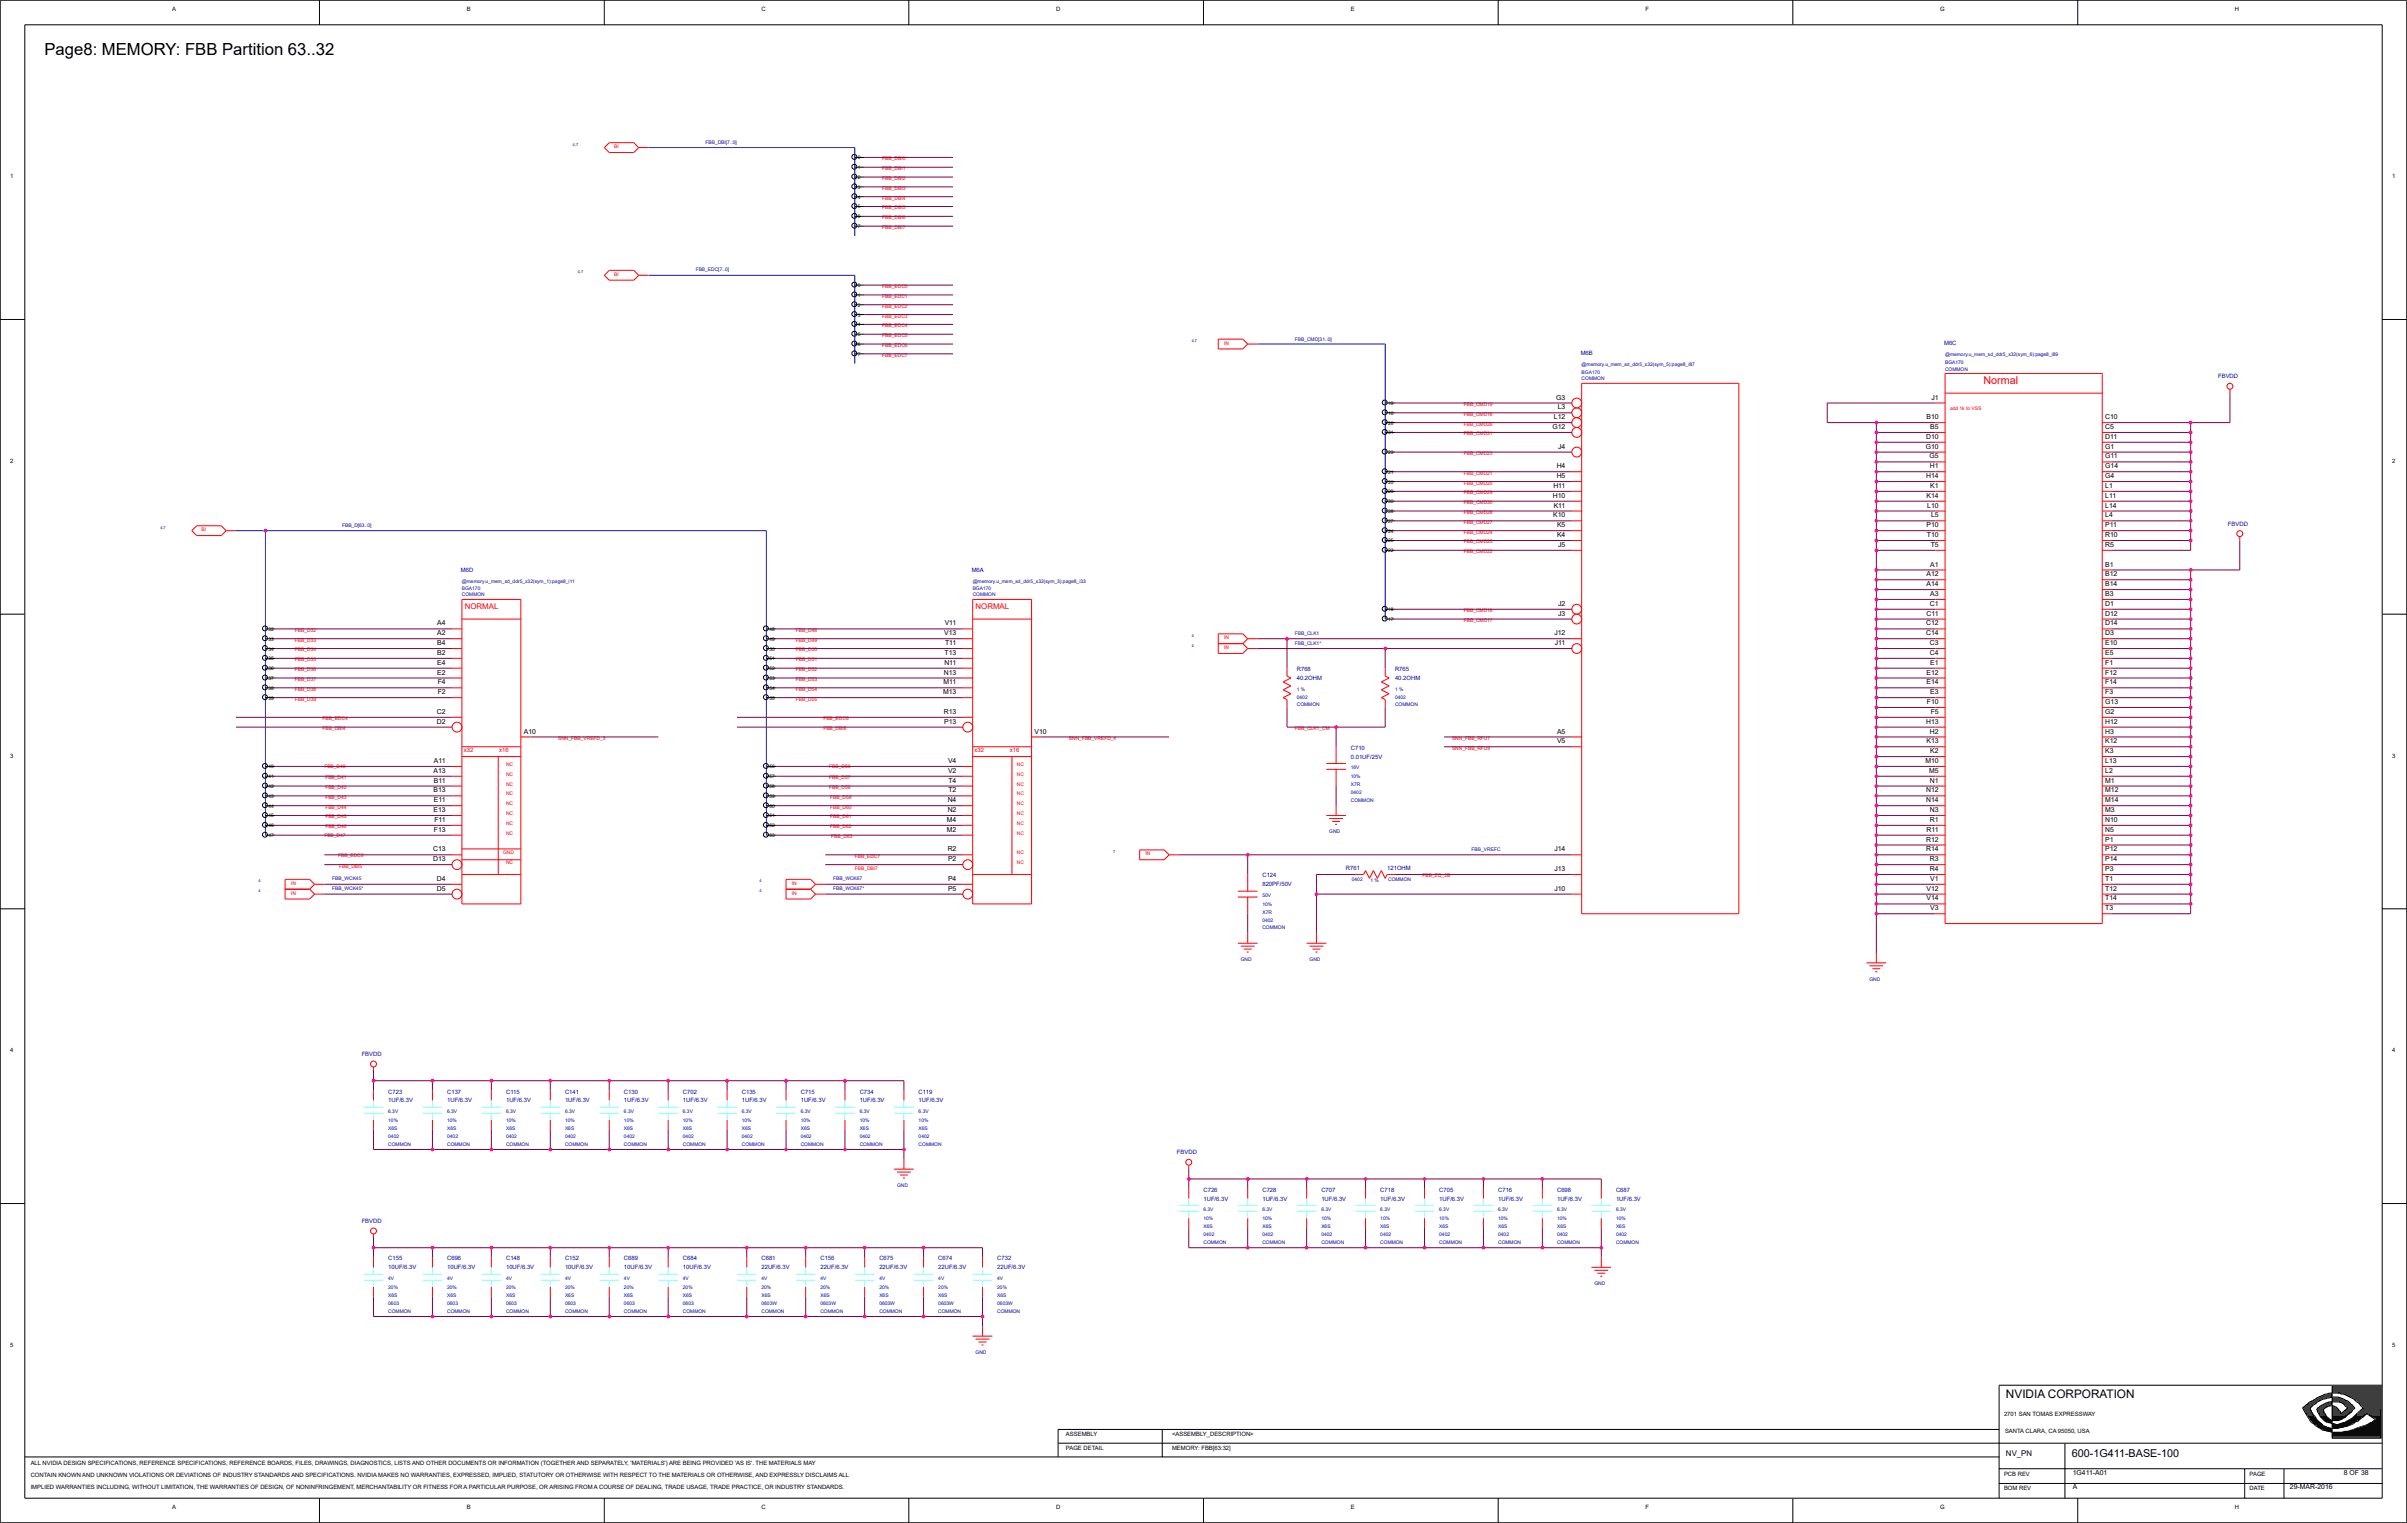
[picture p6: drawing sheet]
<svg xmlns="http://www.w3.org/2000/svg" width="271mm" height="172mm" viewBox="0 0 271 172" stroke-linecap="round" stroke-linejoin="round" font-family="sans-serif">
<defs><g id="words">
<text font-size="1.9" x="5" y="6.2">Page8: MEMORY: FBB Partition 63..32</text>
<text font-size="1.3" x="226.1" y="157.6">NVIDIA CORPORATION</text>
<text font-size="1.2" fill="#f00" x="223.6" y="43.3">Normal</text>
<text font-size="1.2" x="233.6" y="164.2">600-1G411-BASE-100</text>
<g font-size=".9" fill="#f00">
<text x="52.4" y="68.7">NORMAL</text>
<text x="110" y="68.7">NORMAL</text>
</g>
<text font-size=".9" x="226.1" y="164.1">NV_PN</text>
<g font-size=".8">
<text x="175.2" y="47.3">L12</text>
<text x="175.4" y="45">G3</text>
<text x="175.6" y="46.1">L3</text>
<text x="217.2" y="47.3">B10</text>
<text x="217.7" y="45">J1</text>
<text x="237.3" y="47.3">C10</text>
<text x="175" y="48.4">G12</text>
<text x="175.5" y="53.9">H5</text>
<text x="175.5" y="52.8">H4</text>
<text x="175.7" y="50.6">J4</text>
<text x="217.1" y="50.6">G10</text>
<text x="217.1" y="53.9">H14</text>
<text x="217.1" y="49.5">D10</text>
<text x="217.5" y="51.7">G5</text>
<text x="217.6" y="52.8">H1</text>
<text x="217.6" y="48.4">B5</text>
<text x="237.3" y="53.9">G4</text>
<text x="237.3" y="52.8">G14</text>
<text x="237.3" y="51.7">G11</text>
<text x="237.3" y="50.6">G1</text>
<text x="237.3" y="49.5">D11</text>
<text x="237.3" y="48.4">C5</text>
<text x="175.1" y="56.1">H10</text>
<text x="175.1" y="58.3">K10</text>
<text x="175.1" y="55">H11</text>
<text x="175.2" y="57.2">K11</text>
<text x="175.5" y="59.4">K5</text>
<text x="217.2" y="59.4">P10</text>
<text x="217.2" y="56.1">K14</text>
<text x="217.3" y="57.2">L10</text>
<text x="217.6" y="55">K1</text>
<text x="217.7" y="58.3">L5</text>
<text x="237.3" y="59.4">P11</text>
<text x="237.3" y="58.3">L4</text>
<text x="237.3" y="57.2">L14</text>
<text x="237.3" y="56.1">L11</text>
<text x="237.3" y="55">L1</text>
<text x="175.5" y="60.5">K4</text>
<text x="175.7" y="61.6">J5</text>
<text x="217.2" y="65">A12</text>
<text x="217.2" y="60.5">T10</text>
<text x="217.6" y="63.9">A1</text>
<text x="217.6" y="61.6">T5</text>
<text x="237.3" y="65">B12</text>
<text x="237.3" y="63.9">B1</text>
<text x="237.3" y="61.6">R5</text>
<text x="237.3" y="60.5">R10</text>
<text x="49.3" y="71.6">A2</text>
<text x="49.3" y="70.5">A4</text>
<text x="106.4" y="71.6">V13</text>
<text x="106.5" y="70.5">V11</text>
<text x="175.2" y="71.6">J12</text>
<text x="175.7" y="69.4">J3</text>
<text x="175.7" y="68.3">J2</text>
<text x="217.1" y="71.6">C14</text>
<text x="217.1" y="70.5">C12</text>
<text x="217.2" y="66.1">A14</text>
<text x="217.2" y="69.4">C11</text>
<text x="217.6" y="68.3">C1</text>
<text x="217.6" y="67.2">A3</text>
<text x="237.3" y="71.6">D3</text>
<text x="237.3" y="70.5">D14</text>
<text x="237.3" y="69.4">D12</text>
<text x="237.3" y="68.3">D1</text>
<text x="237.3" y="67.2">B3</text>
<text x="237.3" y="66.1">B14</text>
<text x="49.3" y="76">E2</text>
<text x="49.3" y="74.9">E4</text>
<text x="49.3" y="73.8">B2</text>
<text x="49.3" y="72.7">B4</text>
<text x="49.3" y="77.2">F4</text>
<text x="106.4" y="77.2">M11</text>
<text x="106.4" y="76">N13</text>
<text x="106.5" y="74.9">N11</text>
<text x="106.5" y="73.8">T13</text>
<text x="106.5" y="72.7">T11</text>
<text x="175.3" y="72.7">J11</text>
<text x="217.2" y="77.2">E14</text>
<text x="217.2" y="76">E12</text>
<text x="217.6" y="73.8">C4</text>
<text x="217.6" y="72.7">C3</text>
<text x="217.6" y="74.9">E1</text>
<text x="237.3" y="77.2">F14</text>
<text x="237.3" y="76">F12</text>
<text x="237.3" y="74.9">F1</text>
<text x="237.3" y="73.8">E5</text>
<text x="237.3" y="72.7">E10</text>
<text x="49.3" y="81.6">D2</text>
<text x="49.3" y="80.5">C2</text>
<text x="49.3" y="78.3">F2</text>
<text x="59" y="82.7">A10</text>
<text x="106.3" y="78.3">M13</text>
<text x="106.4" y="80.5">R13</text>
<text x="106.4" y="81.6">P13</text>
<text x="116.6" y="82.7">V10</text>
<text x="175.5" y="83.8">V5</text>
<text x="175.5" y="82.7">A5</text>
<text x="217.1" y="81.6">H13</text>
<text x="217.2" y="83.8">K13</text>
<text x="217.2" y="79.4">F10</text>
<text x="217.6" y="82.7">H2</text>
<text x="217.6" y="78.3">E3</text>
<text x="217.6" y="80.5">F5</text>
<text x="237.3" y="83.8">K12</text>
<text x="237.3" y="82.7">H3</text>
<text x="237.3" y="81.6">H12</text>
<text x="237.3" y="80.5">G2</text>
<text x="237.3" y="79.4">G13</text>
<text x="237.3" y="78.3">F3</text>
<text x="48.9" y="89.3">B13</text>
<text x="48.9" y="87.1">A13</text>
<text x="48.9" y="88.2">B11</text>
<text x="48.9" y="86">A11</text>
<text x="106.9" y="87.1">V2</text>
<text x="106.9" y="86">V4</text>
<text x="106.9" y="89.3">T2</text>
<text x="106.9" y="88.2">T4</text>
<text x="217" y="86">M10</text>
<text x="217.1" y="89.3">N12</text>
<text x="217.5" y="87.1">M5</text>
<text x="217.6" y="88.2">N1</text>
<text x="217.6" y="84.9">K2</text>
<text x="237.3" y="89.3">M12</text>
<text x="237.3" y="88.2">M1</text>
<text x="237.3" y="87.1">L2</text>
<text x="237.3" y="86">L13</text>
<text x="237.3" y="84.9">K3</text>
<text x="48.8" y="96">C13</text>
<text x="48.9" y="91.5">E13</text>
<text x="48.9" y="93.8">F13</text>
<text x="48.9" y="90.4">E11</text>
<text x="49" y="92.7">F11</text>
<text x="106.7" y="93.8">M2</text>
<text x="106.7" y="92.7">M4</text>
<text x="106.8" y="96">R2</text>
<text x="106.8" y="91.5">N2</text>
<text x="106.8" y="90.4">N4</text>
<text x="175.2" y="96">J14</text>
<text x="217.1" y="96">R14</text>
<text x="217.1" y="94.9">R12</text>
<text x="217.1" y="90.4">N14</text>
<text x="217.2" y="93.8">R11</text>
<text x="217.6" y="92.7">R1</text>
<text x="217.6" y="91.5">N3</text>
<text x="237.3" y="96">P12</text>
<text x="237.3" y="94.9">P1</text>
<text x="237.3" y="93.8">N5</text>
<text x="237.3" y="92.7">N10</text>
<text x="237.3" y="91.5">M3</text>
<text x="237.3" y="90.4">M14</text>
<text x="48.8" y="97.1">D13</text>
<text x="49.3" y="100.4">D5</text>
<text x="49.3" y="99.3">D4</text>
<text x="106.9" y="100.4">P5</text>
<text x="106.9" y="99.3">P4</text>
<text x="106.9" y="97.1">P2</text>
<text x="175.2" y="100.4">J10</text>
<text x="175.2" y="98.2">J13</text>
<text x="217.2" y="101.5">V14</text>
<text x="217.2" y="100.4">V12</text>
<text x="217.6" y="98.2">R4</text>
<text x="217.6" y="97.1">R3</text>
<text x="217.6" y="99.3">V1</text>
<text x="237.3" y="101.5">T14</text>
<text x="237.3" y="100.4">T12</text>
<text x="237.3" y="99.3">T1</text>
<text x="237.3" y="98.2">P3</text>
<text x="237.3" y="97.1">P14</text>
<text x="217.6" y="102.6">V3</text>
<text x="237.3" y="102.6">T3</text>
<text x="233.7" y="167.9">A</text>
<text x="233.7" y="166.2">1G411-A01</text>
<text x="258.1" y="167.9">29-MAR-2016</text>
<text x="264.2" y="166.2">8 OF 38</text>
</g>
<g font-size=".7">
<text x="19.4" y="1.2">A</text>
<text x="52.6" y="1.2">B</text>
<text x="85.8" y="1.2">C</text>
<text x="119.1" y="1.2">D</text>
<text x="152.3" y="1.2">E</text>
<text x="185.5" y="1.2">F</text>
<text x="218.7" y="1.2">G</text>
<text x="251.9" y="1.2">H</text>
<text x="1.1" y="20.1">1</text>
<text x="269.7" y="20.1">1</text>
<text x="1.1" y="52.2">2</text>
<text x="269.7" y="52.2">2</text>
<text x="1.1" y="85.4">3</text>
<text x="269.7" y="85.4">3</text>
<text x="1.1" y="118.6">4</text>
<text x="269.7" y="118.6">4</text>
<text x="1.1" y="151.8">5</text>
<text x="269.7" y="151.8">5</text>
<text x="120.2" y="161.9">ASSEMBLY</text>
<text x="132.1" y="161.9">&lt;ASSEMBLY_DESCRIPTION&gt;</text>
<text x="225.9" y="159.6">2701 SAN TOMAS EXPRESSWAY</text>
<text x="226" y="161.6">SANTA CLARA, CA 95050, USA</text>
<text x="3.5" y="165.1">ALL NVIDIA DESIGN SPECIFICATIONS, REFERENCE SPECIFICATIONS, REFERENCE BOARDS, FILES, DRAWINGS, DIAGNOSTICS, LISTS AND OTHER DOCUMENTS OR INFORMATION (TOGETHER AND SEPARATELY, 'MATERIALS') ARE BEING PROVIDED 'AS IS'. THE MATERIALS MAY</text>
<text x="3.5" y="167.9">IMPLIED WARRANTIES INCLUDING, WITHOUT LIMITATION, THE WARRANTIES OF DESIGN, OF NONINFRINGEMENT, MERCHANTABILITY OR FITNESS FOR A PARTICULAR PURPOSE, OR ARISING FROM A COURSE OF DEALING, TRADE USAGE, TRADE PRACTICE, OR INDUSTRY STANDARDS.</text>
<text x="3.5" y="166.5">CONTAIN KNOWN AND UNKNOWN VIOLATIONS OR DEVIATIONS OF INDUSTRY STANDARDS AND SPECIFICATIONS. NVIDIA MAKES NO WARRANTIES, EXPRESSED, IMPLIED, STATUTORY OR OTHERWISE WITH RESPECT TO THE MATERIALS OR OTHERWISE, AND EXPRESSLY DISCLAIMS ALL</text>
<text x="120.2" y="163.5">PAGE DETAIL</text>
<text x="132.1" y="163.5">MEMORY: FBB[63:32]</text>
<text x="225.9" y="166.3">PCB REV</text>
<text x="253.6" y="166.3">PAGE</text>
<text x="19.4" y="170.1">A</text>
<text x="52.6" y="170.1">B</text>
<text x="85.8" y="170.1">C</text>
<text x="119.1" y="170.1">D</text>
<text x="152.3" y="170.1">E</text>
<text x="185.5" y="170.1">F</text>
<text x="218.7" y="170.1">G</text>
<text x="225.9" y="168">BOM REV</text>
<text x="251.9" y="170.1">H</text>
<text x="253.6" y="168">DATE</text>
</g>
<g font-size=".7" fill="#0000a0">
<text x="178.2" y="40">M6B</text>
<text x="219.2" y="38.9">M6C</text>
<text x="250.1" y="42.7">FBVDD</text>
<text x="251.2" y="59.3">FBVDD</text>
<text x="52" y="64.5">M6D</text>
<text x="109.5" y="64.5">M6A</text>
<text x="146.2" y="75.7">R768</text>
<text x="146.2" y="76.7">40.2OHM</text>
<text x="157.3" y="75.7">R765</text>
<text x="157.3" y="76.7">40.2OHM</text>
<text x="152.3" y="84.5">C710</text>
<text x="152.3" y="85.5">0.01UF/25V</text>
<text x="142.3" y="98.9">C124</text>
<text x="142.3" y="99.9">820PF/50V</text>
<text x="151.7" y="98">R761</text>
<text x="156.4" y="98">121OHM</text>
<text x="40.8" y="119.1">FBVDD</text>
<text x="43.8" y="123.3">C723</text>
<text x="43.8" y="124.3">1UF/6.3V</text>
<text x="50.4" y="123.3">C137</text>
<text x="50.4" y="124.3">1UF/6.3V</text>
<text x="57.1" y="123.3">C115</text>
<text x="57.1" y="124.3">1UF/6.3V</text>
<text x="63.7" y="123.3">C141</text>
<text x="63.7" y="124.3">1UF/6.3V</text>
<text x="70.3" y="123.3">C130</text>
<text x="70.3" y="124.3">1UF/6.3V</text>
<text x="77" y="123.3">C702</text>
<text x="77" y="124.3">1UF/6.3V</text>
<text x="83.6" y="123.3">C135</text>
<text x="83.6" y="124.3">1UF/6.3V</text>
<text x="90.3" y="123.3">C715</text>
<text x="90.3" y="124.3">1UF/6.3V</text>
<text x="96.9" y="123.3">C734</text>
<text x="96.9" y="124.3">1UF/6.3V</text>
<text x="103.6" y="123.3">C119</text>
<text x="103.6" y="124.3">1UF/6.3V</text>
<text x="132.7" y="130.1">FBVDD</text>
<text x="40.8" y="137.9">FBVDD</text>
<text x="135.7" y="134.3">C726</text>
<text x="135.7" y="135.3">1UF/6.3V</text>
<text x="142.3" y="134.3">C728</text>
<text x="142.3" y="135.3">1UF/6.3V</text>
<text x="149" y="134.3">C707</text>
<text x="149" y="135.3">1UF/6.3V</text>
<text x="155.6" y="134.3">C718</text>
<text x="155.6" y="135.3">1UF/6.3V</text>
<text x="162.2" y="134.3">C705</text>
<text x="162.2" y="135.3">1UF/6.3V</text>
<text x="168.9" y="134.3">C716</text>
<text x="168.9" y="135.3">1UF/6.3V</text>
<text x="175.5" y="134.3">C698</text>
<text x="175.5" y="135.3">1UF/6.3V</text>
<text x="182.2" y="134.3">C687</text>
<text x="182.2" y="135.3">1UF/6.3V</text>
<text x="43.8" y="142.1">C155</text>
<text x="43.8" y="143.1">10UF/6.3V</text>
<text x="50.4" y="142.1">C696</text>
<text x="50.4" y="143.1">10UF/6.3V</text>
<text x="57.1" y="142.1">C148</text>
<text x="57.1" y="143.1">10UF/6.3V</text>
<text x="63.7" y="142.1">C152</text>
<text x="63.7" y="143.1">10UF/6.3V</text>
<text x="70.3" y="142.1">C689</text>
<text x="70.3" y="143.1">10UF/6.3V</text>
<text x="77" y="142.1">C684</text>
<text x="77" y="143.1">10UF/6.3V</text>
<text x="85.8" y="142.1">C681</text>
<text x="85.8" y="143.1">22UF/6.3V</text>
<text x="92.5" y="142.1">C156</text>
<text x="92.5" y="143.1">22UF/6.3V</text>
<text x="99.1" y="142.1">C675</text>
<text x="99.1" y="143.1">22UF/6.3V</text>
<text x="105.8" y="142.1">C674</text>
<text x="105.8" y="143.1">22UF/6.3V</text>
<text x="112.4" y="142.1">C732</text>
<text x="112.4" y="143.1">22UF/6.3V</text>
</g>
<g font-size=".7" fill="#f00">
<text x="52.3" y="84.7">x32</text>
<text x="56.3" y="84.7">x16</text>
<text x="109.9" y="84.7">x32</text>
<text x="113.9" y="84.7">x16</text>
</g>
<g font-size=".6" fill="#f00">
<text x="69.2" y="16.7">BI</text>
<text x="99.5" y="18.1">FBB_DBI0</text>
<text x="99.5" y="19.2">FBB_DBI1</text>
<text x="99.5" y="20.3">FBB_DBI2</text>
<text x="99.5" y="21.4">FBB_DBI3</text>
<text x="99.5" y="22.5">FBB_DBI4</text>
<text x="99.5" y="23.6">FBB_DBI5</text>
<text x="99.5" y="24.7">FBB_DBI6</text>
<text x="99.5" y="25.8">FBB_DBI7</text>
<text x="69.2" y="31.1">BI</text>
<text x="99.5" y="32.5">FBB_EDC0</text>
<text x="99.5" y="33.6">FBB_EDC1</text>
<text x="99.5" y="34.7">FBB_EDC2</text>
<text x="99.5" y="35.8">FBB_EDC3</text>
<text x="99.5" y="36.9">FBB_EDC4</text>
<text x="99.5" y="38">FBB_EDC5</text>
<text x="99.5" y="39.1">FBB_EDC6</text>
<text x="99.5" y="40.2">FBB_EDC7</text>
<text x="138" y="38.8">IN</text>
<text x="165" y="46.9">FBB_CMD16</text>
<text x="165" y="45.8">FBB_CMD19</text>
<text x="165" y="48">FBB_CMD26</text>
<text x="219.8" y="46.3">add 1k to VSS</text>
<text x="165" y="53.5">FBB_CMD21</text>
<text x="165" y="51.3">FBB_CMD23</text>
<text x="165" y="49.1">FBB_CMD31</text>
<text x="22.7" y="59.9">BI</text>
<text x="165" y="54.6">FBB_CMD20</text>
<text x="165" y="59">FBB_CMD27</text>
<text x="165" y="57.9">FBB_CMD28</text>
<text x="165" y="55.7">FBB_CMD29</text>
<text x="165" y="56.8">FBB_CMD30</text>
<text x="165" y="62.4">FBB_CMD22</text>
<text x="165" y="60.2">FBB_CMD24</text>
<text x="165" y="61.3">FBB_CMD25</text>
<text x="33.2" y="71.2">FBB_D32</text>
<text x="89.7" y="71.2">FBB_D48</text>
<text x="165" y="70.1">FBB_CMD17</text>
<text x="165" y="69">FBB_CMD18</text>
<text x="33.2" y="72.3">FBB_D33</text>
<text x="33.2" y="73.4">FBB_D34</text>
<text x="33.2" y="74.5">FBB_D35</text>
<text x="33.2" y="75.7">FBB_D36</text>
<text x="33.2" y="76.8">FBB_D37</text>
<text x="33.2" y="77.9">FBB_D38</text>
<text x="89.7" y="72.3">FBB_D49</text>
<text x="89.7" y="73.4">FBB_D50</text>
<text x="89.7" y="74.5">FBB_D51</text>
<text x="89.7" y="75.7">FBB_D52</text>
<text x="89.7" y="76.8">FBB_D53</text>
<text x="89.7" y="77.9">FBB_D54</text>
<text x="138" y="73.2">IN</text>
<text x="138" y="72.1">IN</text>
<text x="33.2" y="79">FBB_D39</text>
<text x="36.3" y="82.3">FBB_DBI4</text>
<text x="36.3" y="81.2">FBB_EDC4</text>
<text x="62.9" y="83.4">SNN_FBB_VREFD_3</text>
<text x="89.7" y="79">FBB_D55</text>
<text x="92.8" y="82.3">FBB_DBI6</text>
<text x="92.8" y="81.2">FBB_EDC6</text>
<text x="120.5" y="83.4">SNN_FBB_VREFD_4</text>
<text x="146" y="82.3">FBB_CLK1_CM</text>
<text x="163.7" y="83.4">SNN_FBB_RFU7</text>
<text x="36.6" y="86.6">FBB_D40</text>
<text x="36.7" y="87.8">FBB_D41</text>
<text x="36.7" y="88.9">FBB_D42</text>
<text x="57.1" y="86.3">NC</text>
<text x="57.1" y="87.4">NC</text>
<text x="57.1" y="88.6">NC</text>
<text x="57.1" y="89.7">NC</text>
<text x="93.5" y="86.6">FBB_D56</text>
<text x="93.5" y="87.8">FBB_D57</text>
<text x="93.5" y="88.9">FBB_D58</text>
<text x="114.6" y="86.3">NC</text>
<text x="114.6" y="88.6">NC</text>
<text x="114.6" y="89.7">NC</text>
<text x="114.6" y="87.4">NC</text>
<text x="163.7" y="84.5">SNN_FBB_RFU8</text>
<text x="36.6" y="94.4">FBB_D47</text>
<text x="36.7" y="90.1">FBB_D43</text>
<text x="36.7" y="91.2">FBB_D44</text>
<text x="36.7" y="92.3">FBB_D45</text>
<text x="36.7" y="93.4">FBB_D46</text>
<text x="57.1" y="94.1">NC</text>
<text x="57.1" y="90.8">NC</text>
<text x="57.1" y="91.9">NC</text>
<text x="57.1" y="93">NC</text>
<text x="93.6" y="90.1">FBB_D59</text>
<text x="93.6" y="91.2">FBB_D60</text>
<text x="93.6" y="92.3">FBB_D61</text>
<text x="93.6" y="93.4">FBB_D62</text>
<text x="93.7" y="94.5">FBB_D63</text>
<text x="114.6" y="94.1">NC</text>
<text x="114.6" y="93">NC</text>
<text x="114.6" y="91.9">NC</text>
<text x="114.6" y="90.8">NC</text>
<text x="32.8" y="100.8">IN</text>
<text x="32.8" y="99.7">IN</text>
<text x="38.1" y="96.6">FBB_EDC5</text>
<text x="38.2" y="97.8">FBB_DBI5</text>
<text x="56.7" y="96.3">GND</text>
<text x="57.1" y="97.4">NC</text>
<text x="89.3" y="100.8">IN</text>
<text x="89.3" y="99.7">IN</text>
<text x="96.4" y="98">FBB_DBI7</text>
<text x="96.4" y="96.7">FBB_EDC7</text>
<text x="114.6" y="97.4">NC</text>
<text x="114.6" y="96.3">NC</text>
<text x="129.1" y="96.4">IN</text>
<text x="160.4" y="98.9">FBB_ZQ_2B</text>
</g>
<g font-size=".6" fill="#0000a0">
<text x="79.5" y="16.2">FBB_DBI[7..0]</text>
<text x="78.4" y="30.6">FBB_EDC[7..0]</text>
<text x="146" y="38.5">FBB_CMD[31..0]</text>
<text x="178.3" y="41.2">@memory.u_mem_sd_ddr5_x32(sym_5):page8_i87</text>
<text x="219.3" y="41">BGA170</text>
<text x="219.3" y="41.8">COMMON</text>
<text x="219.3" y="40.1">@memory.u_mem_sd_ddr5_x32(sym_6):page8_i89</text>
<text x="178.3" y="42.9">COMMON</text>
<text x="178.3" y="42.1">BGA170</text>
<text x="38.6" y="59.4">FBB_D[63..0]</text>
<text x="52.1" y="65.7">@memory.u_mem_sd_ddr5_x32(sym_1):page8_i11</text>
<text x="109.6" y="65.7">@memory.u_mem_sd_ddr5_x32(sym_3):page8_i33</text>
<text x="52.1" y="67.2">COMMON</text>
<text x="52.1" y="66.5">BGA170</text>
<text x="109.6" y="66.5">BGA170</text>
<text x="109.6" y="67.2">COMMON</text>
<text x="146" y="71.6">FBB_CLK1</text>
<text x="146" y="72.7">FBB_CLK1*</text>
<text x="146.2" y="77.9">1 %</text>
<text x="157.3" y="77.9">1 %</text>
<text x="146.2" y="78.8">0402</text>
<text x="146.2" y="79.6">COMMON</text>
<text x="157.3" y="78.8">0402</text>
<text x="157.3" y="79.6">COMMON</text>
<text x="152.3" y="86.7">16V</text>
<text x="152.3" y="88.6">X7R</text>
<text x="152.3" y="87.7">10%</text>
<text x="152.3" y="89.5">0402</text>
<text x="149.8" y="93.9">GND</text>
<text x="152.3" y="90.4">COMMON</text>
<text x="165.9" y="95.9">FBB_VREFC</text>
<text x="37.5" y="100.3">FBB_WCK45*</text>
<text x="37.5" y="99.2">FBB_WCK45</text>
<text x="93.9" y="100.3">FBB_WCK67*</text>
<text x="93.9" y="99.2">FBB_WCK67</text>
<text x="142.3" y="101.1">50V</text>
<text x="152.4" y="99.4">0402</text>
<text x="154.5" y="99.5">1 %</text>
<text x="156.5" y="99.4">COMMON</text>
<text x="142.3" y="103">X7R</text>
<text x="142.3" y="103.9">0402</text>
<text x="142.3" y="104.8">COMMON</text>
<text x="142.3" y="102.1">10%</text>
<text x="139.9" y="108.3">GND</text>
<text x="147.6" y="108.3">GND</text>
<text x="210.7" y="110.5">GND</text>
<text x="43.8" y="125.5">6.3V</text>
<text x="50.4" y="125.5">6.3V</text>
<text x="57.1" y="125.5">6.3V</text>
<text x="63.7" y="125.5">6.3V</text>
<text x="70.3" y="125.5">6.3V</text>
<text x="77" y="125.5">6.3V</text>
<text x="83.6" y="125.5">6.3V</text>
<text x="90.3" y="125.5">6.3V</text>
<text x="96.9" y="125.5">6.3V</text>
<text x="103.6" y="125.5">6.3V</text>
<text x="43.8" y="128.3">0402</text>
<text x="43.8" y="126.5">10%</text>
<text x="43.8" y="127.4">X6S</text>
<text x="43.8" y="129.1">COMMON</text>
<text x="50.4" y="128.3">0402</text>
<text x="50.4" y="129.1">COMMON</text>
<text x="50.4" y="126.5">10%</text>
<text x="50.4" y="127.4">X6S</text>
<text x="57.1" y="126.5">10%</text>
<text x="57.1" y="127.4">X6S</text>
<text x="57.1" y="128.3">0402</text>
<text x="57.1" y="129.1">COMMON</text>
<text x="63.7" y="129.1">COMMON</text>
<text x="63.7" y="126.5">10%</text>
<text x="63.7" y="127.4">X6S</text>
<text x="63.7" y="128.3">0402</text>
<text x="70.3" y="127.4">X6S</text>
<text x="70.3" y="129.1">COMMON</text>
<text x="70.3" y="128.3">0402</text>
<text x="70.3" y="126.5">10%</text>
<text x="77" y="129.1">COMMON</text>
<text x="77" y="128.3">0402</text>
<text x="77" y="127.4">X6S</text>
<text x="77" y="126.5">10%</text>
<text x="83.6" y="129.1">COMMON</text>
<text x="83.6" y="128.3">0402</text>
<text x="83.6" y="127.4">X6S</text>
<text x="83.6" y="126.5">10%</text>
<text x="90.3" y="126.5">10%</text>
<text x="90.3" y="127.4">X6S</text>
<text x="90.3" y="129.1">COMMON</text>
<text x="90.3" y="128.3">0402</text>
<text x="96.9" y="129.1">COMMON</text>
<text x="96.9" y="127.4">X6S</text>
<text x="96.9" y="128.3">0402</text>
<text x="96.9" y="126.5">10%</text>
<text x="103.6" y="129.1">COMMON</text>
<text x="103.6" y="127.4">X6S</text>
<text x="103.6" y="128.3">0402</text>
<text x="103.6" y="126.5">10%</text>
<text x="101.1" y="133.8">GND</text>
<text x="135.7" y="137.6">10%</text>
<text x="135.7" y="136.6">6.3V</text>
<text x="142.3" y="137.6">10%</text>
<text x="142.3" y="136.6">6.3V</text>
<text x="149" y="137.6">10%</text>
<text x="149" y="136.6">6.3V</text>
<text x="155.6" y="137.6">10%</text>
<text x="155.6" y="136.6">6.3V</text>
<text x="162.2" y="137.6">10%</text>
<text x="162.2" y="136.6">6.3V</text>
<text x="168.9" y="137.6">10%</text>
<text x="168.9" y="136.6">6.3V</text>
<text x="175.5" y="137.6">10%</text>
<text x="175.5" y="136.6">6.3V</text>
<text x="182.2" y="137.6">10%</text>
<text x="182.2" y="136.6">6.3V</text>
<text x="135.7" y="139.3">0402</text>
<text x="135.7" y="140.2">COMMON</text>
<text x="135.7" y="138.4">X6S</text>
<text x="142.3" y="140.2">COMMON</text>
<text x="142.3" y="139.3">0402</text>
<text x="142.3" y="138.4">X6S</text>
<text x="149" y="139.3">0402</text>
<text x="149" y="140.2">COMMON</text>
<text x="149" y="138.4">X6S</text>
<text x="155.6" y="139.3">0402</text>
<text x="155.6" y="140.2">COMMON</text>
<text x="155.6" y="138.4">X6S</text>
<text x="162.2" y="140.2">COMMON</text>
<text x="162.2" y="139.3">0402</text>
<text x="162.2" y="138.4">X6S</text>
<text x="168.9" y="139.3">0402</text>
<text x="168.9" y="140.2">COMMON</text>
<text x="168.9" y="138.4">X6S</text>
<text x="175.5" y="139.3">0402</text>
<text x="175.5" y="138.4">X6S</text>
<text x="175.5" y="140.2">COMMON</text>
<text x="182.2" y="140.2">COMMON</text>
<text x="182.2" y="139.3">0402</text>
<text x="182.2" y="138.4">X6S</text>
<text x="43.8" y="146.2">X6S</text>
<text x="43.8" y="144.3">4V</text>
<text x="43.8" y="147.1">0603</text>
<text x="43.8" y="145.3">20%</text>
<text x="43.8" y="148">COMMON</text>
<text x="50.4" y="145.3">20%</text>
<text x="50.4" y="148">COMMON</text>
<text x="50.4" y="147.1">0603</text>
<text x="50.4" y="144.3">4V</text>
<text x="50.4" y="146.2">X6S</text>
<text x="57.1" y="145.3">20%</text>
<text x="57.1" y="147.1">0603</text>
<text x="57.1" y="148">COMMON</text>
<text x="57.1" y="144.3">4V</text>
<text x="57.1" y="146.2">X6S</text>
<text x="63.7" y="146.2">X6S</text>
<text x="63.7" y="144.3">4V</text>
<text x="63.7" y="147.1">0603</text>
<text x="63.7" y="145.3">20%</text>
<text x="63.7" y="148">COMMON</text>
<text x="70.3" y="148">COMMON</text>
<text x="70.3" y="147.1">0603</text>
<text x="70.3" y="145.3">20%</text>
<text x="70.3" y="144.3">4V</text>
<text x="70.3" y="146.2">X6S</text>
<text x="77" y="147.1">0603</text>
<text x="77" y="148">COMMON</text>
<text x="77" y="145.3">20%</text>
<text x="77" y="144.3">4V</text>
<text x="77" y="146.2">X6S</text>
<text x="85.8" y="148">COMMON</text>
<text x="85.8" y="145.3">20%</text>
<text x="85.8" y="144.3">4V</text>
<text x="85.8" y="146.2">X6S</text>
<text x="85.8" y="147.1">0603W</text>
<text x="92.5" y="148">COMMON</text>
<text x="92.5" y="145.3">20%</text>
<text x="92.5" y="144.3">4V</text>
<text x="92.5" y="146.2">X6S</text>
<text x="92.5" y="147.1">0603W</text>
<text x="99.1" y="145.3">20%</text>
<text x="99.1" y="146.2">X6S</text>
<text x="99.1" y="148">COMMON</text>
<text x="99.1" y="147.1">0603W</text>
<text x="99.1" y="144.3">4V</text>
<text x="105.8" y="148">COMMON</text>
<text x="105.8" y="144.3">4V</text>
<text x="105.8" y="145.3">20%</text>
<text x="105.8" y="147.1">0603W</text>
<text x="105.8" y="146.2">X6S</text>
<text x="112.4" y="144.3">4V</text>
<text x="112.4" y="148">COMMON</text>
<text x="112.4" y="145.3">20%</text>
<text x="112.4" y="147.1">0603W</text>
<text x="112.4" y="146.2">X6S</text>
<text x="179.7" y="144.9">GND</text>
<text x="110" y="152.6">GND</text>
</g>
<g font-size=".6">
<text x="96.7" y="18">0</text>
<text x="96.7" y="23.5">5</text>
<text x="96.7" y="22.4">4</text>
<text x="96.7" y="21.3">3</text>
<text x="96.7" y="20.2">2</text>
<text x="96.7" y="19.1">1</text>
<text x="96.7" y="25.7">7</text>
<text x="96.7" y="24.6">6</text>
<text x="96.7" y="35.7">3</text>
<text x="96.7" y="34.6">2</text>
<text x="96.7" y="33.5">1</text>
<text x="96.7" y="32.4">0</text>
<text x="96.7" y="40.1">7</text>
<text x="96.7" y="39">6</text>
<text x="96.7" y="37.9">5</text>
<text x="96.7" y="36.8">4</text>
<text x="156.5" y="47.9">26</text>
<text x="156.5" y="46.8">16</text>
<text x="156.5" y="45.6">19</text>
<text x="156.5" y="53.4">21</text>
<text x="156.5" y="51.2">23</text>
<text x="156.5" y="49">31</text>
<text x="156.5" y="58.9">27</text>
<text x="156.5" y="57.8">28</text>
<text x="156.5" y="56.7">30</text>
<text x="156.5" y="55.6">29</text>
<text x="156.5" y="54.5">20</text>
<text x="156.5" y="62.3">22</text>
<text x="156.5" y="61.2">25</text>
<text x="156.5" y="60">24</text>
<text x="30.3" y="71.1">32</text>
<text x="86.7" y="71.1">48</text>
<text x="156.5" y="70">17</text>
<text x="156.5" y="68.9">18</text>
<text x="30.3" y="77.8">38</text>
<text x="30.3" y="76.7">37</text>
<text x="30.3" y="75.5">36</text>
<text x="30.3" y="74.4">35</text>
<text x="30.3" y="73.3">34</text>
<text x="30.3" y="72.2">33</text>
<text x="86.7" y="77.8">54</text>
<text x="86.7" y="76.7">53</text>
<text x="86.7" y="75.5">52</text>
<text x="86.7" y="74.4">51</text>
<text x="86.7" y="73.3">50</text>
<text x="86.7" y="72.2">49</text>
<text x="30.3" y="78.9">39</text>
<text x="86.7" y="78.9">55</text>
<text x="30.3" y="89.9">43</text>
<text x="30.3" y="88.8">42</text>
<text x="30.3" y="87.7">41</text>
<text x="30.3" y="86.6">40</text>
<text x="86.7" y="89.9">59</text>
<text x="86.7" y="88.8">58</text>
<text x="86.7" y="87.7">57</text>
<text x="86.7" y="86.6">56</text>
<text x="30.3" y="94.4">47</text>
<text x="30.3" y="93.3">46</text>
<text x="30.3" y="92.2">45</text>
<text x="30.3" y="91">44</text>
<text x="86.7" y="94.4">63</text>
<text x="86.7" y="93.3">62</text>
<text x="86.7" y="92.2">61</text>
<text x="86.7" y="91">60</text>
</g>
<g font-size=".4" fill="#0000a0">
<text x="64.6" y="16.4">4,7</text>
<text x="65.1" y="30.8">4,7</text>
<text x="134.3" y="38.6">4,7</text>
<text x="18.1" y="59.6">4,7</text>
<text x="134.3" y="71.8">4</text>
<text x="134.3" y="72.9">4</text>
<text x="29.1" y="100.6">4</text>
<text x="29.1" y="99.5">4</text>
<text x="85.6" y="100.6">4</text>
<text x="85.6" y="99.5">4</text>
<text x="125.5" y="96.1">7</text>
</g>
</g></defs>
<g fill="none" stroke="#f00" stroke-width=".11">
<path d="M68.7 17.2h2.7M68.7 16.1h2.7M72 16.6h1.1M68.7 31.6h2.7M68.7 30.5h2.7M72 31h1.1M140.1 38.2h-2.8v1.1h2.8M140.7 38.8h1.1M22.2 59.3h2.7M25.5 59.8h1.1M177.2 56.5h1.1M177.2 57.6h1.1"/>
<path d="M177.2 58.7h1.1M177.2 55.4h1.1M177.2 54.3h1.1M177.2 59.8h1.1M177.2 53.2h1.1M178.3 43.2h17.7v59.8h-17.7zM218.2 56.5h1.1M218.2 57.6h1.1M218.2 58.7h1.1M218.2 55.4h1.1M218.2 54.3h1.1M218.2 59.8h1.1"/>
<path d="M218.2 53.2h1.1M218.2 52.1h1.1M218.2 51h1.1M218.2 49.9h1.1M218.2 48.7h1.1M218.2 47.6h1.1M218.2 45.4h1.1M219.3 42.1h17.7v62h-17.7zM219.3 44.3h17.7M237 56.5h1.1M237 57.6h1.1M237 58.7h1.1"/>
<path d="M237 55.4h1.1M237 54.3h1.1M237 59.8h1.1M237 53.2h1.1M237 52.1h1.1M237 51h1.1M237 49.9h1.1M237 48.7h1.1M237 47.6h1.1M251.4 43.9v.4M22.2 60.4h2.7M51 78.6h1.1"/>
<path d="M51 77.5h1.1M51 76.4h1.1M51 75.3h1.1M51 74.2h1.1M51 73.1h1.1M51 72h1.1M51 70.9h1.1M52.1 67.6h6.6v34.3h-6.6zM52.1 69.8h6.6M108.5 78.6h1.1M108.5 77.5h1.1M108.5 76.4h1.1"/>
<path d="M108.5 75.3h1.1M108.5 74.2h1.1M108.5 73.1h1.1M108.5 72h1.1M108.5 70.9h1.1M109.6 67.6h6.7v34.3h-6.7zM109.6 69.8h6.7M137.3 72.6h2.8M140.1 71.4h-2.8v2.3h2.8M140.7 73.1h1.1M140.7 72h1.1M145.1 75.3v.9"/>
<path d="M145.1 78.9v.9M156.2 75.3v.9M156.2 78.9v.9M177.2 72h1.1M177.2 60.9h1.1M177.2 62h1.1M218.2 67.6h1.1M218.2 69.8h1.1M218.2 78.6h1.1M218.2 77.5h1.1M218.2 76.4h1.1M218.2 75.3h1.1"/>
<path d="M218.2 74.2h1.1M218.2 73.1h1.1M218.2 72h1.1M218.2 70.9h1.1M218.2 60.9h1.1M218.2 62h1.1M218.2 79.8h1.1M218.2 68.7h1.1M218.2 66.5h1.1M218.2 65.4h1.1M218.2 64.3h1.1M237 67.6h1.1"/>
<path d="M237 69.8h1.1M237 78.6h1.1M237 77.5h1.1M237 76.4h1.1M237 75.3h1.1M237 74.2h1.1M237 73.1h1.1M237 72h1.1M237 70.9h1.1M237 60.9h1.1M237 62h1.1M237 79.8h1.1"/>
<path d="M237 68.7h1.1M237 66.5h1.1M237 65.4h1.1M237 64.3h1.1M252.5 60.5v.4M34.9 99.1h-2.8v2.2h2.8M35.5 99.7h1.1M51 99.7h1.1M51 96.4h1.1M51 80.9h1.1M51 94.1h1.1M51 93h1.1"/>
<path d="M51 91.9h1.1M51 90.8h1.1M51 89.7h1.1M51 88.6h1.1M51 87.5h1.1M51 86.4h1.1M52.1 84.2h6.6M52.1 95.7h6.6M52.1 96.9h6.6M52.1 85.3h6.6M52.1 98.6h6.6M56.2 85.3v13.3"/>
<path d="M58.7 83.1h1.1M91.4 99.1h-2.8v2.2h2.8M91.9 99.7h1.1M108.5 99.7h1.1M108.5 96.4h1.1M108.5 80.9h1.1M108.5 94.1h1.1M108.5 93h1.1M108.5 91.9h1.1M108.5 90.8h1.1M108.5 89.7h1.1M108.5 88.6h1.1"/>
<path d="M108.5 87.5h1.1M108.5 86.4h1.1M109.6 84.2h6.7M109.6 85.3h6.7M109.6 98.6h6.7M114.1 85.3v13.3M116.3 83.1h1.1M131.2 95.8h-2.7v1.1h2.7M131.8 96.4h1.1M140.7 98.6v1.9M149.5 91.9h2.2M149.5 86.1h2.2"/>
<path d="M149.5 86.7h2.2M149.8 92.3h1.6M150.2 92.6h.9M150.5 92.9h.2M150.6 84.2v1.9M150.6 86.7v1.9M150.6 90.8v1.1M152.8 98.6h.9M156.4 98.6h.9M177.2 84.2h1.1M177.2 98.6h1.1M177.2 96.4h1.1"/>
<path d="M177.2 83.1h1.1M218.2 84.2h1.1M218.2 85.3h1.1M218.2 98.6h1.1M218.2 99.7h1.1M218.2 96.4h1.1M218.2 80.9h1.1M218.2 94.1h1.1M218.2 93h1.1M218.2 91.9h1.1M218.2 90.8h1.1M218.2 89.7h1.1"/>
<path d="M218.2 88.6h1.1M218.2 87.5h1.1M218.2 86.4h1.1M218.2 83.1h1.1M218.2 97.5h1.1M218.2 95.3h1.1M218.2 82h1.1M237 84.2h1.1M237 85.3h1.1M237 98.6h1.1M237 99.7h1.1M237 96.4h1.1"/>
<path d="M237 80.9h1.1M237 94.1h1.1M237 93h1.1M237 91.9h1.1M237 90.8h1.1M237 89.7h1.1M237 88.6h1.1M237 87.5h1.1M237 86.4h1.1M237 83.1h1.1M237 97.5h1.1M237 95.3h1.1"/>
<path d="M237 82h1.1M32.1 100.2h2.8M35.5 100.8h1.1M88.6 100.2h2.8M91.9 100.8h1.1M139.5 100.5h2.3M139.5 101.1h2.3M139.5 106.3h2.3M139.9 106.7h1.5M140.2 107h.9M140.5 107.3h.3M140.7 101.1v1.9"/>
<path d="M140.7 105.2v1.1M147.3 106.3h2.2M147.6 106.7h1.6M148 107h.8M148.3 107.3h.2M148.4 105.2v1.1M177.2 100.8h1.1M210.4 108.5h2.2M210.7 108.9h1.6M211.1 109.2h.9M211.4 109.5h.2M211.5 107.4v1.1"/>
<path d="M218.2 101.9h1.1M218.2 103h1.1M218.2 100.8h1.1M237 101.9h1.1M237 103h1.1M237 100.8h1.1M42.1 120.3v.4M42.1 122.9v1.1M42.1 126.3v1.1M42.1 139.1v.4M48.7 122.9v1.1M48.7 126.3v1.1"/>
<path d="M55.4 122.9v1.1M55.4 126.3v1.1M62 122.9v1.1M62 126.3v1.1M68.7 122.9v1.1M68.7 126.3v1.1M75.3 122.9v1.1M75.3 126.3v1.1M82 122.9v1.1M82 126.3v1.1M88.6 122.9v1.1M88.6 126.3v1.1"/>
<path d="M95.3 122.9v1.1M95.3 126.3v1.1M100.8 131.8h2.2M101.1 132.1h1.6M101.5 132.5h.8M101.8 132.8h.2M101.9 122.9v1.1M101.9 126.3v1.1M101.9 130.7v1.1M134 131.4v.4M134 134v1.1M134 137.3v1.1"/>
<path d="M140.7 134v1.1M140.7 137.3v1.1M147.3 134v1.1M147.3 137.3v1.1M153.9 134v1.1M153.9 137.3v1.1M160.6 134v1.1M160.6 137.3v1.1M167.2 134v1.1M167.2 137.3v1.1M173.9 134v1.1M173.9 137.3v1.1"/>
<path d="M180.5 134v1.1M180.5 137.3v1.1M42.1 141.8v1.1M42.1 145.1v1.1M48.7 141.8v1.1M48.7 145.1v1.1M55.4 141.8v1.1M55.4 145.1v1.1M62 141.8v1.1M62 145.1v1.1M68.7 141.8v1.1M68.7 145.1v1.1"/>
<path d="M75.3 141.8v1.1M75.3 145.1v1.1M84.2 141.8v1.1M84.2 145.1v1.1M90.8 141.8v1.1M90.8 145.1v1.1M97.5 141.8v1.1M97.5 145.1v1.1M104.1 141.8v1.1M104.1 145.1v1.1M109.6 150.6h2.3M110 151h1.5"/>
<path d="M110.3 151.3h.9M110.6 151.6h.3M110.8 141.8v1.1M110.8 145.1v1.1M110.8 149.5v1.1M179.4 142.9h2.2M179.7 143.2h1.6M180.1 143.5h.9M180.4 143.9h.2M180.5 141.8v1.1"/>
<circle cx="177.7" cy="48.7" r=".55"/>
<circle cx="177.7" cy="46.5" r=".55"/>
<circle cx="177.7" cy="45.4" r=".55"/>
<circle cx="177.7" cy="47.6" r=".55"/>
<circle cx="177.7" cy="51" r=".55"/>
<circle cx="251.4" cy="43.5" r=".33"/>
<circle cx="177.7" cy="69.8" r=".55"/>
<circle cx="177.7" cy="73.1" r=".55"/>
<circle cx="177.7" cy="68.7" r=".55"/>
<circle cx="252.5" cy="60.2" r=".33"/>
<circle cx="51.5" cy="82" r=".55"/>
<circle cx="51.5" cy="97.5" r=".55"/>
<circle cx="109.1" cy="82" r=".55"/>
<circle cx="109.1" cy="97.5" r=".55"/>
<circle cx="42.1" cy="119.9" r=".33"/>
<circle cx="51.5" cy="100.8" r=".55"/>
<circle cx="109.1" cy="100.8" r=".55"/>
<circle cx="42.1" cy="138.8" r=".33"/>
<circle cx="134" cy="131" r=".33"/>
</g>
<g fill="none" stroke="#80ffff" stroke-width=".11">
<path d="M41 124.8h2.2M41 125.5h2.2M42.1 124v.8M42.1 125.5v.8M47.6 124.8h2.3M47.6 125.5h2.3M48.7 124v.8M48.7 125.5v.8M54.3 124.8h2.2M54.3 125.5h2.2M55.4 124v.8M55.4 125.5v.8"/>
<path d="M60.9 124.8h2.2M60.9 125.5h2.2M62 124v.8M62 125.5v.8M67.6 124.8h2.2M67.6 125.5h2.2M68.7 124v.8M68.7 125.5v.8M74.2 124.8h2.2M74.2 125.5h2.2M75.3 124v.8M75.3 125.5v.8"/>
<path d="M80.9 124.8h2.2M80.9 125.5h2.2M82 124v.8M82 125.5v.8M87.5 124.8h2.2M87.5 125.5h2.2M88.6 124v.8M88.6 125.5v.8M94.1 124.8h2.3M94.1 125.5h2.3M95.3 124v.8M95.3 125.5v.8"/>
<path d="M100.8 124.8h2.2M100.8 125.5h2.2M101.9 124v.8M101.9 125.5v.8M132.9 135.9h2.2M132.9 136.6h2.2M134 135.1v.8M134 136.6v.7M139.5 135.9h2.3M139.5 136.6h2.3M140.7 135.1v.8M140.7 136.6v.7"/>
<path d="M146.2 135.9h2.2M146.2 136.6h2.2M147.3 135.1v.8M147.3 136.6v.7M152.8 135.9h2.2M152.8 136.6h2.2M153.9 135.1v.8M153.9 136.6v.7M159.5 135.9h2.2M159.5 136.6h2.2M160.6 135.1v.8M160.6 136.6v.7"/>
<path d="M166.1 135.9h2.2M166.1 136.6h2.2M167.2 135.1v.8M167.2 136.6v.7M172.8 135.9h2.2M172.8 136.6h2.2M173.9 135.1v.8M173.9 136.6v.7M179.4 135.9h2.2M179.4 136.6h2.2M180.5 135.1v.8M180.5 136.6v.7"/>
<path d="M41 143.6h2.2M41 144.3h2.2M42.1 142.9v.7M42.1 144.3v.8M47.6 143.6h2.3M47.6 144.3h2.3M48.7 142.9v.7M48.7 144.3v.8M54.3 143.6h2.2M54.3 144.3h2.2M55.4 142.9v.7M55.4 144.3v.8"/>
<path d="M60.9 143.6h2.2M60.9 144.3h2.2M62 142.9v.7M62 144.3v.8M67.6 143.6h2.2M67.6 144.3h2.2M68.7 142.9v.7M68.7 144.3v.8M74.2 143.6h2.2M74.2 144.3h2.2M75.3 142.9v.7M75.3 144.3v.8"/>
<path d="M83.1 143.6h2.2M83.1 144.3h2.2M84.2 142.9v.7M84.2 144.3v.8M89.7 143.6h2.2M89.7 144.3h2.2M90.8 142.9v.7M90.8 144.3v.8M96.4 143.6h2.2M96.4 144.3h2.2M97.5 142.9v.7M97.5 144.3v.8"/>
<path d="M103 143.6h2.2M103 144.3h2.2M104.1 142.9v.7M104.1 144.3v.8M109.6 143.6h2.3M109.6 144.3h2.3M110.8 142.9v.7M110.8 144.3v.8"/>
</g>
<g fill="#000" stroke="#f00" stroke-width=".11">
<path d="M68.1 16.6l.6-.5zM68.1 16.6l.6 .6zM72 16.6l-.6 .6zM71.4 16.1l.6 .5zM68.1 31l.6-.5zM68.1 31l.6 .6zM72 31l-.6 .6zM71.4 30.5l.6 .5zM140.1 39.3l.6-.5zM140.1 38.2l.6 .6zM22.2 59.3l-.6 .5zM24.9 59.3l.6 .5z"/>
<path d="M21.6 59.8l.6 .6zM24.9 60.4l.6-.6zM140.7 73.1l-.6 .6zM140.1 72.6l.6-.6zM140.1 72.6l.6 .5zM140.1 71.4l.6 .6zM144.6 78.6l.5 .3zM144.6 77.8l.9 .4zM144.6 77.8l.9-.5zM144.6 76.9l.9-.5zM144.6 78.6l.9-.4zM144.6 76.9l.9 .4z"/>
<path d="M145.1 76.2l.4 .2zM155.7 78.6l.5 .3zM155.7 77.8l.9 .4zM155.7 77.8l.9-.5zM155.7 76.9l.9-.5zM155.7 78.6l.9-.4zM155.7 76.9l.9 .4zM156.2 76.2l.4 .2zM34.9 99.1l.6 .6zM91.4 99.1l.5 .6zM131.2 96.9l.6-.5zM131.2 95.8l.6 .6z"/>
<path d="M153.9 98.1l-.2 .5zM153.9 98.1l.5 .9zM154.8 98.1l-.4 .9zM154.8 98.1l.5 .9zM155.7 98.1l-.4 .9zM155.7 98.1l.5 .9zM156.4 98.6l-.2 .4zM34.9 101.3l.6-.5zM34.9 100.2l.6-.5zM34.9 100.2l.6 .6zM91.4 101.3l.5-.5zM91.4 100.2l.5-.5z"/>
<path d="M91.4 100.2l.5 .6z"/>
</g>
<g fill="none" stroke="#800040" stroke-width=".11">
<path d="M97.5 17.7h9.9M97.5 18.9h9.9M97.5 20h9.9M97.5 21.1h9.9M97.5 22.2h9.9M97.5 23.3h9.9M97.5 24.4h9.9M97.5 25.5h9.9M97.5 32.1h9.9M97.5 33.2h9.9M97.5 34.4h9.9M97.5 35.5h9.9"/>
<path d="M97.5 36.6h9.9M97.5 37.7h9.9M97.5 38.8h9.9M97.5 39.9h9.9M157.3 46.5h19.9M157.3 45.4h19.9M157.3 54.3h19.9M157.3 53.2h19.9M157.3 51h19.9M157.3 59.8h19.9M157.3 47.6h19.9M157.3 58.7h19.9"/>
<path d="M157.3 57.6h19.9M157.3 55.4h19.9M157.3 56.5h19.9M157.3 48.7h19.9M211.5 54.3h6.7M211.5 53.2h6.7M211.5 51h6.7M211.5 59.8h6.7M211.5 58.7h6.7M211.5 57.6h6.7M211.5 55.4h6.7M211.5 56.5h6.7"/>
<path d="M211.5 48.7h6.7M211.5 52.1h6.7M211.5 49.9h6.7M211.5 47.6v59.8M218.2 45.4h-12.2v2.2h12.2M238.1 54.3h8.9M238.1 53.2h8.9M238.1 51h8.9M238.1 59.8h8.9M238.1 58.7h8.9M238.1 57.6h8.9M238.1 55.4h8.9"/>
<path d="M238.1 56.5h8.9M238.1 48.7h8.9M238.1 52.1h8.9M238.1 49.9h8.9M247 47.6v14.4h-8.9M251.4 44.3v3.3h-13.3M31 70.9h20M31 72h20M31 73.1h20M31 74.2h20M31 75.3h20M31 76.4h20"/>
<path d="M31 77.5h20M31 78.6h20M87.5 70.9h21M87.5 72h21M87.5 73.1h21M87.5 74.2h21M87.5 75.3h21M87.5 76.4h21M87.5 77.5h21M87.5 78.6h21M141.8 72h35.4M141.8 73.1h35.4"/>
<path d="M145.1 79.8v2.2h11.1v-2.2M145.1 72v3.3M156.2 73.1v2.2M157.3 69.8h19.9M157.3 68.7h19.9M157.3 62h19.9M157.3 60.9h19.9M211.5 69.8h6.7M211.5 68.7h6.7M211.5 62h6.7M211.5 60.9h6.7M211.5 70.9h6.7"/>
<path d="M211.5 72h6.7M211.5 73.1h6.7M211.5 74.2h6.7M211.5 75.3h6.7M211.5 76.4h6.7M211.5 77.5h6.7M211.5 78.6h6.7M211.5 79.8h6.7M211.5 67.6h6.7M211.5 66.5h6.7M211.5 65.4h6.7M211.5 64.3h6.7"/>
<path d="M238.1 69.8h8.9M238.1 68.7h8.9M238.1 60.9h8.9M238.1 70.9h8.9M238.1 72h8.9M238.1 73.1h8.9M238.1 74.2h8.9M238.1 75.3h8.9M238.1 76.4h8.9M238.1 77.5h8.9M238.1 78.6h8.9M238.1 79.8h8.9"/>
<path d="M238.1 67.6h8.9M238.1 66.5h8.9M238.1 65.4h8.9M247 64.3v38.7h-8.9M252.5 60.9v3.4h-14.4M26.6 82h24.4M26.6 80.9h24.4M31 86.4h20M31 87.5h20M31 88.6h20M31 89.7h20M31 90.8h20"/>
<path d="M31 91.9h20M31 93h20M31 94.1h20M36.6 97.5h14.4M36.6 96.4h14.4M36.6 99.7h14.4M59.8 83.1h14.4M83.1 82h25.4M83.1 80.9h25.4M87.5 86.4h21M87.5 87.5h21M87.5 88.6h21"/>
<path d="M87.5 89.7h21M87.5 90.8h21M87.5 91.9h21M87.5 93h21M87.5 94.1h21M93 97.5h15.5M93 96.4h15.5M93 99.7h15.5M117.4 83.1h14.4M132.9 96.4h44.3M140.7 96.4v2.2M150.6 82v2.2"/>
<path d="M150.6 88.6v2.2M152.8 98.6h-4.4v6.6M157.3 98.6h19.9M162.8 83.1h14.4M162.8 84.2h14.4M211.5 86.4h6.7M211.5 87.5h6.7M211.5 88.6h6.7M211.5 89.7h6.7M211.5 90.8h6.7M211.5 91.9h6.7M211.5 93h6.7"/>
<path d="M211.5 94.1h6.7M211.5 82h6.7M211.5 97.5h6.7M211.5 80.9h6.7M211.5 96.4h6.7M211.5 98.6h6.7M211.5 83.1h6.7M211.5 84.2h6.7M211.5 99.7h6.7M211.5 95.3h6.7M211.5 85.3h6.7M238.1 86.4h8.9"/>
<path d="M238.1 87.5h8.9M238.1 88.6h8.9M238.1 89.7h8.9M238.1 90.8h8.9M238.1 91.9h8.9M238.1 93h8.9M238.1 94.1h8.9M238.1 82h8.9M238.1 97.5h8.9M238.1 80.9h8.9M238.1 96.4h8.9M238.1 98.6h8.9"/>
<path d="M238.1 83.1h8.9M238.1 84.2h8.9M238.1 99.7h8.9M238.1 95.3h8.9M238.1 85.3h8.9M36.6 100.8h14.4M93 100.8h15.5M140.7 103v2.2M148.4 100.8h28.8M211.5 100.8h6.7M211.5 101.9h6.7M211.5 103h6.7"/>
<path d="M238.1 100.8h8.9M238.1 101.9h8.9M42.1 120.7v2.2M42.1 127.4v2.2h59.8M42.1 139.5v2.3M42.1 121.8h59.8v1.1M48.7 121.8v1.1M48.7 127.4v2.2M55.4 121.8v1.1M55.4 127.4v2.2M62 121.8v1.1M62 127.4v2.2"/>
<path d="M68.7 121.8v1.1M68.7 127.4v2.2M75.3 121.8v1.1M75.3 127.4v2.2M82 121.8v1.1M82 127.4v2.2M88.6 121.8v1.1M88.6 127.4v2.2M95.3 121.8v1.1M95.3 127.4v2.2M101.9 127.4v3.3M134 138.4v2.3h46.5"/>
<path d="M134 131.8v2.2M134 132.9h46.5v1.1M140.7 132.9v1.1M140.7 138.4v2.3M147.3 132.9v1.1M147.3 138.4v2.3M153.9 132.9v1.1M153.9 138.4v2.3M160.6 132.9v1.1M160.6 138.4v2.3M167.2 132.9v1.1M167.2 138.4v2.3"/>
<path d="M173.9 132.9v1.1M173.9 138.4v2.3M180.5 138.4v3.4M42.1 146.2v2.2h68.7M42.1 140.7h68.7v1.1M48.7 140.7v1.1M48.7 146.2v2.2M55.4 140.7v1.1M55.4 146.2v2.2M62 140.7v1.1M62 146.2v2.2M68.7 140.7v1.1"/>
<path d="M68.7 146.2v2.2M75.3 140.7v1.1M75.3 146.2v2.2M84.2 140.7v1.1M84.2 146.2v2.2M90.8 140.7v1.1M90.8 146.2v2.2M97.5 140.7v1.1M97.5 146.2v2.2M104.1 140.7v1.1M104.1 146.2v2.2M110.8 146.2v3.3"/>
</g>
<path d="M73.1 16.6h23.3v10M73.1 31h23.3v10M141.8 38.8h14.4v31M26.6 59.8h59.8v34.3M29.9 59.8v34.3" fill="none" stroke="#00f" stroke-width=".11"/>
<g fill="#f0f">
<circle cx="145.1" cy="72" r=".22"/>
<circle cx="156.2" cy="73.1" r=".22"/>
<circle cx="150.6" cy="82" r=".22"/>
<circle cx="29.9" cy="59.8" r=".22"/>
<circle cx="140.7" cy="96.4" r=".22"/>
<circle cx="42.1" cy="140.7" r=".22"/>
<circle cx="42.1" cy="121.8" r=".22"/>
<circle cx="55.4" cy="140.7" r=".22"/>
<circle cx="48.7" cy="140.7" r=".22"/>
<circle cx="55.4" cy="121.8" r=".22"/>
<circle cx="48.7" cy="121.8" r=".22"/>
<circle cx="68.7" cy="140.7" r=".22"/>
<circle cx="62" cy="140.7" r=".22"/>
<circle cx="68.7" cy="121.8" r=".22"/>
<circle cx="62" cy="121.8" r=".22"/>
<circle cx="75.3" cy="140.7" r=".22"/>
<circle cx="84.2" cy="140.7" r=".22"/>
<circle cx="75.3" cy="121.8" r=".22"/>
<circle cx="82" cy="121.8" r=".22"/>
<circle cx="88.6" cy="121.8" r=".22"/>
<circle cx="90.8" cy="140.7" r=".22"/>
<circle cx="95.3" cy="121.8" r=".22"/>
<circle cx="104.1" cy="140.7" r=".22"/>
<circle cx="97.5" cy="140.7" r=".22"/>
<circle cx="140.7" cy="132.9" r=".22"/>
<circle cx="134" cy="132.9" r=".22"/>
<circle cx="153.9" cy="132.9" r=".22"/>
<circle cx="147.3" cy="132.9" r=".22"/>
<circle cx="160.6" cy="132.9" r=".22"/>
<circle cx="167.2" cy="132.9" r=".22"/>
<circle cx="173.9" cy="132.9" r=".22"/>
<circle cx="247" cy="101.9" r=".22"/>
<circle cx="247" cy="100.8" r=".22"/>
<circle cx="247" cy="99.7" r=".22"/>
<circle cx="247" cy="98.6" r=".22"/>
<circle cx="247" cy="97.5" r=".22"/>
<circle cx="247" cy="96.4" r=".22"/>
<circle cx="247" cy="95.3" r=".22"/>
<circle cx="247" cy="94.1" r=".22"/>
<circle cx="247" cy="93" r=".22"/>
<circle cx="247" cy="91.9" r=".22"/>
<circle cx="247" cy="90.8" r=".22"/>
<circle cx="247" cy="89.7" r=".22"/>
<circle cx="247" cy="88.6" r=".22"/>
<circle cx="247" cy="87.5" r=".22"/>
<circle cx="247" cy="86.4" r=".22"/>
<circle cx="247" cy="85.3" r=".22"/>
<circle cx="247" cy="84.2" r=".22"/>
<circle cx="247" cy="83.1" r=".22"/>
<circle cx="247" cy="82" r=".22"/>
<circle cx="247" cy="80.9" r=".22"/>
<circle cx="247" cy="79.8" r=".22"/>
<circle cx="247" cy="78.6" r=".22"/>
<circle cx="247" cy="77.5" r=".22"/>
<circle cx="247" cy="76.4" r=".22"/>
<circle cx="247" cy="75.3" r=".22"/>
<circle cx="247" cy="74.2" r=".22"/>
<circle cx="247" cy="73.1" r=".22"/>
<circle cx="247" cy="72" r=".22"/>
<circle cx="247" cy="70.9" r=".22"/>
<circle cx="247" cy="69.8" r=".22"/>
<circle cx="247" cy="68.7" r=".22"/>
<circle cx="247" cy="67.6" r=".22"/>
<circle cx="247" cy="66.5" r=".22"/>
<circle cx="247" cy="65.4" r=".22"/>
<circle cx="247" cy="64.3" r=".22"/>
<circle cx="247" cy="60.9" r=".22"/>
<circle cx="247" cy="59.8" r=".22"/>
<circle cx="247" cy="58.7" r=".22"/>
<circle cx="247" cy="57.6" r=".22"/>
<circle cx="247" cy="56.5" r=".22"/>
<circle cx="247" cy="55.4" r=".22"/>
<circle cx="247" cy="54.3" r=".22"/>
<circle cx="247" cy="53.2" r=".22"/>
<circle cx="247" cy="52.1" r=".22"/>
<circle cx="247" cy="51" r=".22"/>
<circle cx="247" cy="49.9" r=".22"/>
<circle cx="247" cy="48.7" r=".22"/>
<circle cx="247" cy="47.6" r=".22"/>
<circle cx="48.7" cy="148.4" r=".22"/>
<circle cx="55.4" cy="148.4" r=".22"/>
<circle cx="62" cy="148.4" r=".22"/>
<circle cx="68.7" cy="148.4" r=".22"/>
<circle cx="84.2" cy="148.4" r=".22"/>
<circle cx="90.8" cy="148.4" r=".22"/>
<circle cx="48.7" cy="129.6" r=".22"/>
<circle cx="55.4" cy="129.6" r=".22"/>
<circle cx="62" cy="129.6" r=".22"/>
<circle cx="68.7" cy="129.6" r=".22"/>
<circle cx="75.3" cy="148.4" r=".22"/>
<circle cx="75.3" cy="129.6" r=".22"/>
<circle cx="88.6" cy="129.6" r=".22"/>
<circle cx="82" cy="129.6" r=".22"/>
<circle cx="95.3" cy="129.6" r=".22"/>
<circle cx="101.9" cy="129.6" r=".22"/>
<circle cx="104.1" cy="148.4" r=".22"/>
<circle cx="97.5" cy="148.4" r=".22"/>
<circle cx="110.8" cy="148.4" r=".22"/>
<circle cx="140.7" cy="140.7" r=".22"/>
<circle cx="147.3" cy="140.7" r=".22"/>
<circle cx="153.9" cy="140.7" r=".22"/>
<circle cx="148.4" cy="100.8" r=".22"/>
<circle cx="160.6" cy="140.7" r=".22"/>
<circle cx="173.9" cy="140.7" r=".22"/>
<circle cx="167.2" cy="140.7" r=".22"/>
<circle cx="180.5" cy="140.7" r=".22"/>
<circle cx="211.5" cy="48.7" r=".22"/>
<circle cx="211.5" cy="49.9" r=".22"/>
<circle cx="211.5" cy="52.1" r=".22"/>
<circle cx="211.5" cy="53.2" r=".22"/>
<circle cx="211.5" cy="54.3" r=".22"/>
<circle cx="211.5" cy="55.4" r=".22"/>
<circle cx="211.5" cy="56.5" r=".22"/>
<circle cx="211.5" cy="57.6" r=".22"/>
<circle cx="211.5" cy="58.7" r=".22"/>
<circle cx="211.5" cy="60.9" r=".22"/>
<circle cx="211.5" cy="62" r=".22"/>
<circle cx="211.5" cy="64.3" r=".22"/>
<circle cx="211.5" cy="65.4" r=".22"/>
<circle cx="211.5" cy="66.5" r=".22"/>
<circle cx="211.5" cy="67.6" r=".22"/>
<circle cx="211.5" cy="68.7" r=".22"/>
<circle cx="211.5" cy="70.9" r=".22"/>
<circle cx="211.5" cy="73.1" r=".22"/>
<circle cx="211.5" cy="75.3" r=".22"/>
<circle cx="211.5" cy="76.4" r=".22"/>
<circle cx="211.5" cy="77.5" r=".22"/>
<circle cx="211.5" cy="78.6" r=".22"/>
<circle cx="211.5" cy="80.9" r=".22"/>
<circle cx="211.5" cy="83.1" r=".22"/>
<circle cx="211.5" cy="84.2" r=".22"/>
<circle cx="211.5" cy="85.3" r=".22"/>
<circle cx="211.5" cy="86.4" r=".22"/>
<circle cx="211.5" cy="87.5" r=".22"/>
<circle cx="211.5" cy="88.6" r=".22"/>
<circle cx="211.5" cy="89.7" r=".22"/>
<circle cx="211.5" cy="90.8" r=".22"/>
<circle cx="211.5" cy="91.9" r=".22"/>
<circle cx="211.5" cy="93" r=".22"/>
<circle cx="211.5" cy="95.3" r=".22"/>
<circle cx="211.5" cy="96.4" r=".22"/>
<circle cx="211.5" cy="97.5" r=".22"/>
<circle cx="211.5" cy="98.6" r=".22"/>
<circle cx="211.5" cy="99.7" r=".22"/>
<circle cx="211.5" cy="100.8" r=".22"/>
<circle cx="211.5" cy="103" r=".22"/>
<circle cx="211.5" cy="101.9" r=".22"/>
<circle cx="211.5" cy="94.1" r=".22"/>
<circle cx="211.5" cy="82" r=".22"/>
<circle cx="211.5" cy="79.8" r=".22"/>
<circle cx="211.5" cy="74.2" r=".22"/>
<circle cx="211.5" cy="72" r=".22"/>
<circle cx="211.5" cy="69.8" r=".22"/>
<circle cx="211.5" cy="59.8" r=".22"/>
<circle cx="211.5" cy="51" r=".22"/>
<circle cx="211.5" cy="47.6" r=".22"/>
</g>
<g fill="none" stroke="#000" stroke-width=".11">
<path d="M0 0h271.3v171.7h-271.3zM2.8 2.8h265.7v166.1h-265.7zM36 0v2.8M68.1 0v2.8M96.4 20h1.1M96.4 18.9h1.1M96.4 17.7h1.1M102.5 0v2.8M135.7 0v2.8M168.9 0v2.8M202.1 0v2.8M234.2 0v2.8"/>
<path d="M0 36h2.8M96.4 39.9h1.1M96.4 38.8h1.1M96.4 37.7h1.1M96.4 36.6h1.1M96.4 35.5h1.1M96.4 34.4h1.1M96.4 33.2h1.1M96.4 32.1h1.1M96.4 25.5h1.1M96.4 24.4h1.1M96.4 23.3h1.1"/>
<path d="M96.4 22.2h1.1M96.4 21.1h1.1M268.5 36h2.8M156.2 59.8h1.1M156.2 58.7h1.1M156.2 57.6h1.1M156.2 56.5h1.1M156.2 55.4h1.1M156.2 54.3h1.1M156.2 53.2h1.1M156.2 51h1.1M156.2 48.7h1.1"/>
<path d="M156.2 47.6h1.1M156.2 46.5h1.1M156.2 45.4h1.1M0 69.2h2.8M29.9 78.6h1.1M29.9 77.5h1.1M29.9 76.4h1.1M29.9 75.3h1.1M29.9 74.2h1.1M29.9 73.1h1.1M29.9 72h1.1M29.9 70.9h1.1"/>
<path d="M86.4 78.6h1.1M86.4 77.5h1.1M86.4 76.4h1.1M86.4 75.3h1.1M86.4 74.2h1.1M86.4 73.1h1.1M86.4 72h1.1M86.4 70.9h1.1M156.2 69.8h1.1M156.2 68.7h1.1M156.2 62h1.1M156.2 60.9h1.1"/>
<path d="M268.5 69.2h2.8M29.9 94.1h1.1M29.9 93h1.1M29.9 91.9h1.1M29.9 90.8h1.1M29.9 89.7h1.1M29.9 88.6h1.1M29.9 87.5h1.1M29.9 86.4h1.1M86.4 94.1h1.1M86.4 93h1.1M86.4 91.9h1.1"/>
<path d="M86.4 90.8h1.1M86.4 89.7h1.1M86.4 88.6h1.1M86.4 87.5h1.1M86.4 86.4h1.1M0 102.5h2.8M268.5 102.5h2.8M0 135.7h2.8M268.5 135.7h2.8M259.6 158.7h.9v.2h-.8M259.7 158.8h.8M259.8 159h.8v.1h-.8"/>
<path d="M259.8 158.6h.8M259.9 158.5h.8M259.9 159.3h.8M259.9 159.4h.8M260 158.4h.8M260 159.5h.8M260.1 158.3h.8M260.1 159.7h.8M260.1 159.6h.8M260.2 158.1h.9M260.2 159.8h.8M260.4 159.9h.7"/>
<path d="M260.5 158h.7M260.6 157.9h.9M260.8 157.8h.9M261 157.7h1.1M261.1 158.9h.8M261.1 157.6h1.5M261.2 158.9v.2h.8M261.2 159h.7M261.3 159.3h.7M261.3 159.4h.8M261.5 158.6h.8M261.5 159.5h.6"/>
<path d="M261.5 157.5h2.1M261.6 159.7h.7M261.6 159.6h.6v.1M261.7 159.8h.8M261.7 158.5h1.4M261.7 157.4h1.2M261.8 159.9h.8M261.9 158.4h1M261.9 157.3h1M262.1 158.3h.8M262.1 158.7h-.9v.1h.8M262.1 157.2h.8"/>
<path d="M262.3 158.1h.6M262.6 158h2.1M262.6 157h5.8M262.9 159.1h.9M262.9 158.9h.8v.1M262.9 158.6h.4M262.9 159.7h1.5M262.9 158.8h.7M262.9 158.7h.6M262.9 159.6h1.7M262.9 159.8h1.4M262.9 159.9h1.2"/>
<path d="M262.9 159h.9M262.9 159.5h1.8M262.9 156.8h5.5M262.9 156.4h5.5M262.9 156.9h5.5M262.9 156.6h5.5M262.9 156.5h5.5M262.9 156.7h5.5M262.9 157.9h1.7M262.9 157.7h1.3M262.9 157.6h1M262.9 157.8h1.4"/>
<path d="M262.9 159.3h1v.1M262.9 159.4h2M262.9 156.3h5.5v5.8h-5.5zM263.9 157.2h4.5M264 158.1h.9M264 159.3h1M264.1 158.3h.9M264.2 159.1h.9M264.3 158.4h.9v.1h-.8M264.3 159h.9M264.4 158.9h.8M264.4 157.3h4"/>
<path d="M264.6 158.6h.7M264.7 158.7h.7v.1h-.8M264.7 157.4h3.7M264.9 157.5h3.5M265 159.9h1.1M265.1 157.6h3.3M265.2 159.8h1M265.3 159.7h1.1M265.3 157.7h3.1M265.4 159.6h1.2M265.4 157.8h3M265.6 159.5h1.1"/>
<path d="M265.7 157.9h2.7M265.8 158h2.6M265.8 159.4h2.6M265.9 158.1h2.5M265.9 159.3h2.5M266 159.1h2.4M266 158.3h2.4M266.1 158.4h2.3M266.1 159h2.3M266.2 158.9h2.2M266.2 158.5h2.2M266.3 158.6h2.1"/>
<path d="M266.3 158.8h2.1M266.4 158.7h2M267 159.5h1.4M267.1 159.6h1.3M267.3 159.7h1.1M267.5 159.8h.9M267.8 159.9h.6M268.5 156.2h-43.1v12.7M2.8 164.2h222.6M36 168.9v2.8M68.1 168.9v2.8M102.5 168.9v2.8"/>
<path d="M119.3 162.7h149.2M131 161.1v3.1M135.7 168.9v2.8M168.9 168.9v2.8M202.1 168.9v2.8M225.4 161.1h-106.1v3.1M225.4 167.2h43.1M225.4 165.6h43.1M232.8 162.7v6.2M234.2 168.9v2.8M253 165.6v3.3M257.5 165.6v3.3"/>
<path d="M260.4 160h.8M260.5 160.1h.8M260.6 160.3h.7M260.7 160.4h.9M260.8 160.5h.9M260.9 160.6h.9M261.1 160.7h.8M261.2 160.8h1M261.3 160.9h1.3M261.6 161h2M261.8 161.1h1.1M261.9 160h.9"/>
<path d="M261.9 161.2h1M262 160.1h1.7M262.2 160.3h.7M262.3 160.4h.6M262.3 161.4h.6M262.9 160.5h.2M262.9 160h1M262.9 160.9h1.2M262.9 160.7h1.9M262.9 160.6h2.1M262.9 161.6h5.5M262.9 162h5.5"/>
<path d="M262.9 161.9h5.5M262.9 161.8h5.5M262.9 161.7h5.5M262.9 160.8h1.7M262.9 161.5h5.5M263.8 160.5h1.4M264.1 160.4h1.3M264.2 161.4h4.2M264.4 160.3h1.4M264.7 160.1h1.1M264.9 160h1.1M264.9 161.2h3.5"/>
<path d="M265.3 161.1h3.1M265.7 161h2.7M266 160.9h2.4M266.3 160.8h2.1M266.7 160.7h1.7M266.9 160.6h1.5M267.1 160.5h1.3M267.2 160.4h1.2M267.4 160.3h1M267.5 160.1h.9M267.8 160h.6"/>
<circle cx="96.3" cy="17.7" r=".28"/>
<circle cx="96.3" cy="18.8" r=".28"/>
<circle cx="96.3" cy="19.9" r=".28"/>
<circle cx="96.3" cy="38.7" r=".28"/>
<circle cx="96.3" cy="21" r=".28"/>
<circle cx="96.3" cy="37.6" r=".28"/>
<circle cx="96.3" cy="36.5" r=".28"/>
<circle cx="96.3" cy="39.8" r=".28"/>
<circle cx="96.3" cy="33.2" r=".28"/>
<circle cx="96.3" cy="23.2" r=".28"/>
<circle cx="96.3" cy="34.3" r=".28"/>
<circle cx="96.3" cy="32.1" r=".28"/>
<circle cx="96.3" cy="35.4" r=".28"/>
<circle cx="96.3" cy="25.4" r=".28"/>
<circle cx="96.3" cy="22.1" r=".28"/>
<circle cx="96.3" cy="24.3" r=".28"/>
<circle cx="156.1" cy="48.7" r=".28"/>
<circle cx="156.1" cy="58.7" r=".28"/>
<circle cx="156.1" cy="55.3" r=".28"/>
<circle cx="156.1" cy="59.8" r=".28"/>
<circle cx="156.1" cy="56.4" r=".28"/>
<circle cx="156.1" cy="53.1" r=".28"/>
<circle cx="156.1" cy="46.5" r=".28"/>
<circle cx="156.1" cy="57.6" r=".28"/>
<circle cx="156.1" cy="50.9" r=".28"/>
<circle cx="156.1" cy="54.2" r=".28"/>
<circle cx="156.1" cy="47.6" r=".28"/>
<circle cx="156.1" cy="45.4" r=".28"/>
<circle cx="29.9" cy="71.9" r=".28"/>
<circle cx="29.9" cy="75.3" r=".28"/>
<circle cx="29.9" cy="78.6" r=".28"/>
<circle cx="29.9" cy="73.1" r=".28"/>
<circle cx="29.9" cy="76.4" r=".28"/>
<circle cx="29.9" cy="77.5" r=".28"/>
<circle cx="29.9" cy="74.2" r=".28"/>
<circle cx="29.9" cy="70.8" r=".28"/>
<circle cx="86.3" cy="71.9" r=".28"/>
<circle cx="86.3" cy="75.3" r=".28"/>
<circle cx="86.3" cy="78.6" r=".28"/>
<circle cx="86.3" cy="73.1" r=".28"/>
<circle cx="86.3" cy="76.4" r=".28"/>
<circle cx="86.3" cy="77.5" r=".28"/>
<circle cx="86.3" cy="74.2" r=".28"/>
<circle cx="86.3" cy="70.8" r=".28"/>
<circle cx="156.1" cy="69.7" r=".28"/>
<circle cx="156.1" cy="60.9" r=".28"/>
<circle cx="156.1" cy="68.6" r=".28"/>
<circle cx="156.1" cy="62" r=".28"/>
<circle cx="29.9" cy="88.6" r=".28"/>
<circle cx="29.9" cy="94.1" r=".28"/>
<circle cx="29.9" cy="93" r=".28"/>
<circle cx="29.9" cy="90.8" r=".28"/>
<circle cx="29.9" cy="86.3" r=".28"/>
<circle cx="29.9" cy="91.9" r=".28"/>
<circle cx="29.9" cy="89.7" r=".28"/>
<circle cx="29.9" cy="87.4" r=".28"/>
<circle cx="86.3" cy="88.6" r=".28"/>
<circle cx="86.3" cy="94.1" r=".28"/>
<circle cx="86.3" cy="93" r=".28"/>
<circle cx="86.3" cy="90.8" r=".28"/>
<circle cx="86.3" cy="86.3" r=".28"/>
<circle cx="86.3" cy="91.9" r=".28"/>
<circle cx="86.3" cy="89.7" r=".28"/>
<circle cx="86.3" cy="87.4" r=".28"/>
</g>
<g fill="#000" stroke="#000" stroke-width=".11">
<path d="M259.6 158.7l.2 .4zM259.8 159.1l.2 .4zM260 159.5l.1 .2zM259.6 158.7l.5-.4zM260.1 159.7l.3 .3zM260.1 158.3l.3-.3zM260.5 158.7l.1-.1zM260.6 158.6l.2-.2zM260.5 158.9l.1 .1zM260.4 158l.3-.1zM260.8 158.4l.2-.1zM260.6 159.1l.2 .4z"/>
<path d="M260.8 159.5l.1 .1zM260.7 157.9l.3-.2zM261.2 158l-.2 .3zM260.9 159.6l.2 .3zM261.2 159.1l.1 .2zM261.1 158.9l.1-.1zM261 157.7l.2-.1zM261.2 158l.5-.2zM261.3 159.3l.3 .4zM261.3 157.5l-.1 .1zM261.6 159.7l.3 .3zM261.3 158.7l.3-.2z"/>
<path d="M261.3 157.5l.4-.1zM261.7 157.8l.2-.1zM261.6 158.5l.2-.1zM261.7 157.4l.2-.1zM262.1 158.7l-.2 .2zM261.8 158.4l.2-.1zM261.9 158.9l.1 .4zM262 159.3l.1 .1zM261.9 157.3l.2-.1zM262.1 158.7l.5-.2zM262.1 157.7l.2-.1zM262 158.3l.2-.2z"/>
<path d="M262.1 159.4l.1 .2zM262.2 159.7l.3 .1zM262.2 158.1l.4-.1zM262.3 157.2l.3-.2zM262.5 159.8l.1 .1zM262.6 157.6l.3-.1zM263.1 158.5l.1 .1zM263.3 158.6l.2 .1zM263.5 158.7l.1 .1zM263.6 158.8l.1 .1zM263.8 157l.1 .2zM263.6 157.5l.3 .1z"/>
<path d="M263.8 159l.1 .3zM263.8 158l.2 .1zM263.9 160l.2-.1zM263.9 157.6l.2 .1zM264 158.1l.2 .2zM264.2 158.3l.1 .2zM264.2 157.2l.2 .1zM264.1 159.9l.1-.1zM264.4 159.7l-.1 .1zM264.3 157.8l.4 .1zM264.2 157.7l.1 .1zM264.4 157.3l.3 .1z"/>
<path d="M264.3 158.5l.4 .2zM263.9 159.4l.8-.7zM264.4 159.7l.3-.2zM264.7 157.9l.1 .1zM264.8 158l.1 .1zM264.9 158.1l.1 .2zM264.7 160.1l.4-.2zM265.1 157.6l.2 .1zM264.7 159.5l.4-.4zM265.2 158.9l-.1 .2zM265 158.3l.1 .1zM264.7 157.4l.4 .2z"/>
<path d="M265.2 158.9l.1-.1zM265.2 158.5l.1 .1zM265.3 157.7l.3 .2zM265.4 159.6l-.3 .3zM265.3 158.6l.1 .1zM265.6 157.9l.1 .1zM265.7 158l.2 .1zM265.4 159.6l.4-.3zM265.9 158.1l.3 .5zM266.2 158.6l.2 .1zM266.8 159.4l-.4 .3zM265.8 159.3l.6-.6z"/>
<path d="M266.8 159.4l.2 .1zM267 159.5l.8 .5zM260.4 160l.1 .3zM260.5 160.3l.1 .1zM260.6 160.4l.2 .1zM260.8 160.5l.2 .2zM261 160.7l.3 .2zM261.1 159.9l.1 .2zM261.2 160.1l.4 .3zM261.3 160.9l.3 .1zM261.6 161l.1 .1zM261.7 161.1l.2 .1z"/>
<path d="M261.9 160l.1 .1zM261.6 160.4l.3 .3zM261.9 160.7l.2 .1zM262 160.1l.3 .3zM262.1 161.2l.2 .2zM262.2 160.8l.1 .1zM262.6 160.4l.3 .1zM262.6 161.4l.3 .1zM262.6 159.9l.1 .1zM262.6 160.9l.2 .1zM262.7 160l.2 .1zM263.1 160.5l.2 .1z"/>
<path d="M263.6 161l.3-.1zM263.8 160l-.1 .1zM263.6 160.6l.2-.1zM263.9 160.5l.2-.1zM264.1 160.9l.2-.1zM264 161.5l.2-.1zM264.4 160.3l-.1 .1zM264.6 160.8l.2-.1zM264.4 160.3l.3-.2zM264.8 160.7l.3-.1zM264.7 161.4l.6-.3zM265.6 160.3l-.3 .2z"/>
<path d="M265.1 160.6l.2-.1zM265.8 160.3l.2-.3zM265.3 161.1l.6-.2zM266 160l.4-.3zM265.9 160.9l.3-.1zM266.2 160.8l.4-.1zM266.6 160.7l.3-.1zM266.9 160.6l.3-.2zM267.3 160.4l.4-.3zM267.7 160.1l.1-.1z"/>
</g>
<use href="#words"/>
</svg>
